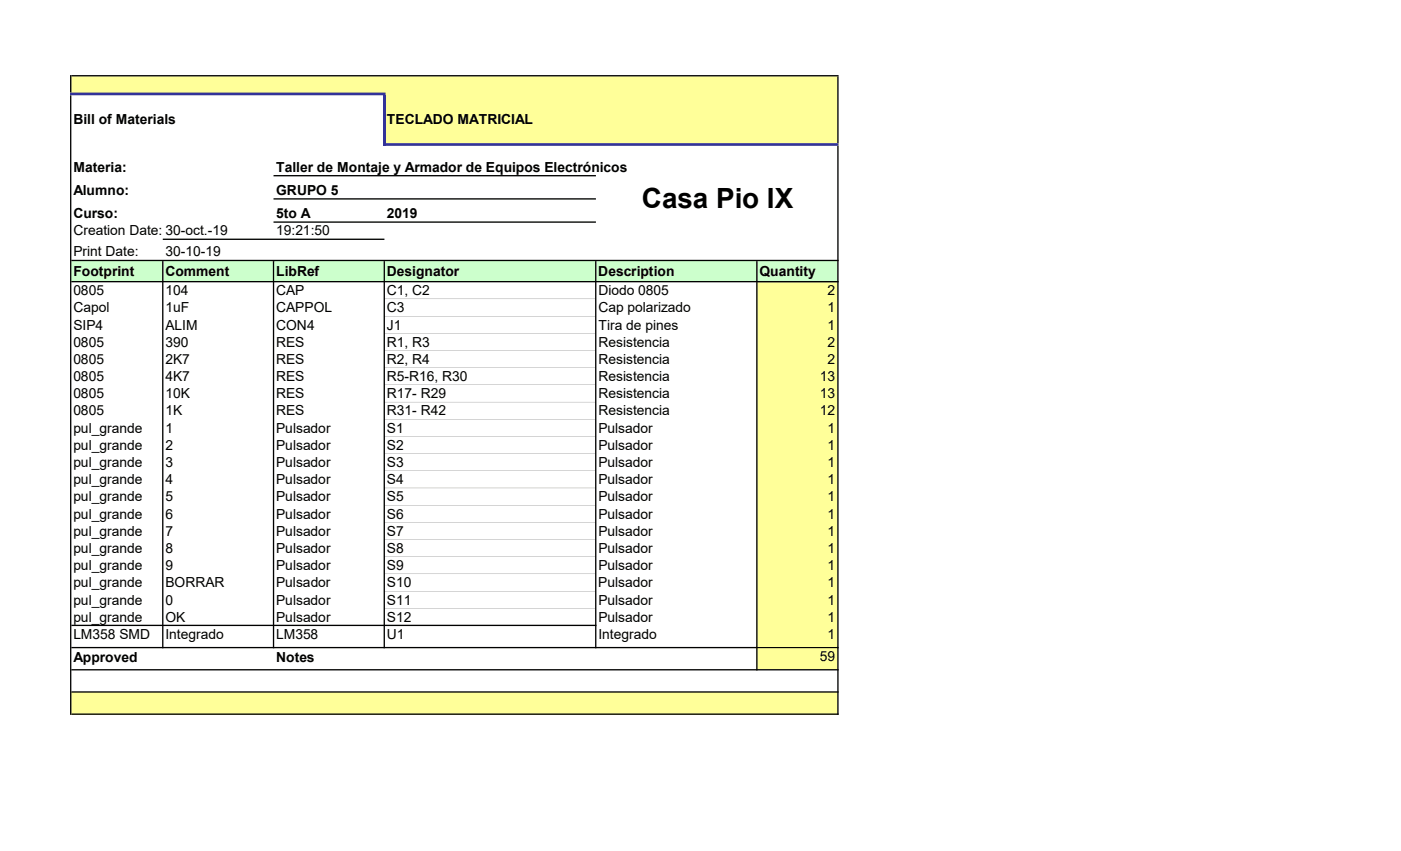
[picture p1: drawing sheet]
<svg xmlns="http://www.w3.org/2000/svg" width="356mm" height="216mm" viewBox="0 0 356 216" stroke-linecap="round" stroke-linejoin="round" font-family="sans-serif">
<defs><g id="words">
<text font-size="7.1" x="162.9" y="52.9">Casa Pio IX</text>
<g font-size="3.5">
<text x="18.6" y="31.5">Bill of Materials</text>
<text x="98.2" y="31.5">TECLADO MATRICIAL</text>
<text x="18.6" y="43.6">Materia:</text>
<text x="70.1" y="43.6">Taller de Montaje y Armador de Equipos Electrónicos</text>
<text x="18.6" y="49.4">Alumno:</text>
<text x="70.1" y="49.4">GRUPO 5</text>
<text x="18.6" y="55.3">Curso:</text>
<text x="18.6" y="59.7">Creation Date: 30-oct.-19</text>
<text x="70.1" y="59.7">19:21:50</text>
<text x="70.1" y="55.3">5to A</text>
<text x="98.2" y="55.3">2019</text>
<text x="18.6" y="65.1">Print Date:</text>
<text x="42" y="65.1">30-10-19</text>
<text x="18.6" y="70.1">Footprint</text>
<text x="42" y="70.1">Comment</text>
<text x="70.1" y="70.1">LibRef</text>
<text x="98.2" y="70.1">Designator</text>
<text x="151.9" y="70.1">Description</text>
<text x="192.8" y="70.1">Quantity</text>
<text x="18.6" y="74.9">0805</text>
<text x="42" y="74.9">104</text>
<text x="70.1" y="74.9">CAP</text>
<text x="98.2" y="74.9">C1, C2</text>
<text x="151.9" y="74.9">Diodo 0805</text>
<text x="210" y="74.9">2</text>
<text x="18.6" y="79.2">Capol</text>
<text x="18.6" y="83.6">SIP4</text>
<text x="42" y="79.2">1uF</text>
<text x="42" y="83.6">ALIM</text>
<text x="70.1" y="83.6">CON4</text>
<text x="70.1" y="79.2">CAPPOL</text>
<text x="98.2" y="79.2">C3</text>
<text x="98.2" y="83.6">J1</text>
<text x="151.9" y="79.2">Cap polarizado</text>
<text x="151.9" y="83.6">Tira de pines</text>
<text x="210" y="83.6">1</text>
<text x="210.1" y="79.2">1</text>
<text x="18.6" y="88">0805</text>
<text x="42" y="88">390</text>
<text x="70.1" y="88">RES</text>
<text x="98.2" y="88">R1, R3</text>
<text x="151.9" y="88">Resistencia</text>
<text x="210" y="88">2</text>
<text x="18.6" y="92.3">0805</text>
<text x="42" y="92.3">2K7</text>
<text x="70.1" y="92.3">RES</text>
<text x="98.2" y="92.3">R2, R4</text>
<text x="151.9" y="92.3">Resistencia</text>
<text x="210" y="92.3">2</text>
<text x="18.6" y="96.7">0805</text>
<text x="18.6" y="101">0805</text>
<text x="42" y="96.7">4K7</text>
<text x="42" y="101">10K</text>
<text x="70.1" y="96.7">RES</text>
<text x="70.1" y="101">RES</text>
<text x="98.2" y="96.7">R5-R16, R30</text>
<text x="98.2" y="101">R17- R29</text>
<text x="151.9" y="101">Resistencia</text>
<text x="151.9" y="96.7">Resistencia</text>
<text x="208.1" y="96.7">13</text>
<text x="208.1" y="101">13</text>
<text x="18.6" y="105.4">0805</text>
<text x="42" y="105.4">1K</text>
<text x="70.1" y="105.4">RES</text>
<text x="98.2" y="105.4">R31- R42</text>
<text x="151.9" y="105.4">Resistencia</text>
<text x="208.1" y="105.4">12</text>
<text x="18.6" y="109.8">pul_grande</text>
<text x="42" y="109.8">1</text>
<text x="70.1" y="109.8">Pulsador</text>
<text x="98.2" y="109.8">S1</text>
<text x="151.9" y="109.8">Pulsador</text>
<text x="210" y="109.8">1</text>
<text x="18.6" y="114.1">pul_grande</text>
<text x="18.6" y="118.5">pul_grande</text>
<text x="42" y="114.1">2</text>
<text x="42" y="118.5">3</text>
<text x="70.1" y="114.1">Pulsador</text>
<text x="70.1" y="118.5">Pulsador</text>
<text x="98.2" y="114.1">S2</text>
<text x="98.2" y="118.5">S3</text>
<text x="151.9" y="114.1">Pulsador</text>
<text x="151.9" y="118.5">Pulsador</text>
<text x="210" y="114.1">1</text>
<text x="210" y="118.5">1</text>
<text x="18.6" y="122.9">pul_grande</text>
<text x="42" y="122.9">4</text>
<text x="70.1" y="122.9">Pulsador</text>
<text x="98.2" y="122.9">S4</text>
<text x="151.9" y="122.9">Pulsador</text>
<text x="210" y="122.9">1</text>
<text x="18.6" y="127.2">pul_grande</text>
<text x="18.6" y="131.6">pul_grande</text>
<text x="42" y="127.2">5</text>
<text x="42" y="131.6">6</text>
<text x="70.1" y="127.2">Pulsador</text>
<text x="70.1" y="131.6">Pulsador</text>
<text x="98.2" y="127.2">S5</text>
<text x="98.2" y="131.6">S6</text>
<text x="151.9" y="127.2">Pulsador</text>
<text x="151.9" y="131.6">Pulsador</text>
<text x="210" y="127.2">1</text>
<text x="210" y="131.6">1</text>
<text x="18.6" y="135.9">pul_grande</text>
<text x="42" y="135.9">7</text>
<text x="70.1" y="135.9">Pulsador</text>
<text x="98.2" y="135.9">S7</text>
<text x="151.9" y="135.9">Pulsador</text>
<text x="210" y="135.9">1</text>
<text x="18.6" y="140.3">pul_grande</text>
<text x="42" y="140.3">8</text>
<text x="70.1" y="140.3">Pulsador</text>
<text x="98.2" y="140.3">S8</text>
<text x="151.9" y="140.3">Pulsador</text>
<text x="210" y="140.3">1</text>
<text x="18.6" y="144.7">pul_grande</text>
<text x="18.6" y="149">pul_grande</text>
<text x="42" y="144.7">9</text>
<text x="42" y="149">BORRAR</text>
<text x="70.1" y="149">Pulsador</text>
<text x="70.1" y="144.7">Pulsador</text>
<text x="98.2" y="149">S10</text>
<text x="98.2" y="144.7">S9</text>
<text x="151.9" y="149">Pulsador</text>
<text x="151.9" y="144.7">Pulsador</text>
<text x="210" y="149">1</text>
<text x="210" y="144.7">1</text>
<text x="18.6" y="153.4">pul_grande</text>
<text x="42" y="153.4">0</text>
<text x="70.1" y="153.4">Pulsador</text>
<text x="98.2" y="153.4">S11</text>
<text x="151.9" y="153.4">Pulsador</text>
<text x="210" y="153.4">1</text>
<text x="18.6" y="157.7">pul_grande</text>
<text x="42" y="157.7">OK</text>
<text x="70.1" y="157.7">Pulsador</text>
<text x="98.2" y="157.7">S12</text>
<text x="151.9" y="157.7">Pulsador</text>
<text x="210" y="157.7">1</text>
<text x="18.6" y="162.1">LM358 SMD</text>
<text x="18.6" y="167.9">Approved</text>
<text x="42" y="162.1">Integrado</text>
<text x="70.1" y="162.1">LM358</text>
<text x="70.1" y="167.9">Notes</text>
<text x="98.2" y="162.1">U1</text>
<text x="151.9" y="162.1">Integrado</text>
<text x="208.1" y="167.7">59</text>
<text x="210" y="162.1">1</text>
</g>
</g></defs>
<g fill="#ff9">
<path d="M18.1 19.4h194.6v4.5h-194.6z"/>
<path d="M97.5 23.8h115.2v12.9h-115.2z"/>
</g>
<path d="M18.1 66.1h194.6v5.4h-194.6z" fill="#cfc"/>
<path d="M192.1 71.5h20.6v98.5h-20.6z" fill-rule="evenodd" fill="#ff9"/>
<path d="M18.1 175.6h194.6v5.6h-194.6z" fill="#ff9"/>
<path d="M17.8 19h.3v4.5h-.3zM212.5 19.4h.4v16.9h-.4z" fill-rule="evenodd" fill="#000"/>
<path d="M97.2 24.2h.7v12.8h-.7z" fill="#339"/>
<path d="M17.8 24.2h.3v157.2h-.3zM212.5 37h.4v144.4h-.4zM97.4 66.3h.3v98.2h-.3zM41.1 66.3h.4v98.2h-.4zM69.3 66.3h.3v98.2h-.3zM151 66.3h.4v98.2h-.4zM191.9 66.3h.4v103.8h-.4zM18.1 19h194.8v.4h-194.8z" fill-rule="evenodd" fill="#000"/>
<path d="M17.8 23.5h80.1v.7h-80.1zM97.9 36.3h115v.7h-115z" fill-rule="evenodd" fill="#339"/>
<path d="M69.4 44.4h81.9v.3h-81.9zM69.4 50.3h81.9v.3h-81.9zM69.4 56.2h81.9v.3h-81.9zM41.3 60.5h56.3v.4h-56.3zM18.1 65.9h194.8v.4h-194.8zM18.1 71.3h194.8v.3h-194.8zM97.7 75.8l53.3 .1zM97.7 80.2h53.3zM97.7 84.5l53.3 .1zM97.7 88.9h53.3zM97.7 93.3h53.3zM97.7 97.6l53.3 .1zM97.7 102h53.3zM97.7 106.3l53.3 .1zM97.7 110.7h53.3zM97.7 115.1h53.3zM97.7 119.4l53.3 .1zM97.7 123.8h53.3zM97.7 128.1l53.3 .1zM97.7 132.5h53.3zM97.7 136.9h53.3zM97.7 141.2l53.3 .1zM97.7 145.6h53.3zM97.7 149.9l53.3 .1zM97.7 154.3h53.3zM18.1 158.5h133.3v.3h-133.3zM18.1 164.1h194.8v.4h-194.8zM18.1 169.8h194.8v.3h-194.8zM18.1 175.4h194.8v.3h-194.8zM18.1 181h194.8v.4h-194.8z" fill-rule="evenodd" fill="#000"/>
<use href="#words"/>
</svg>
